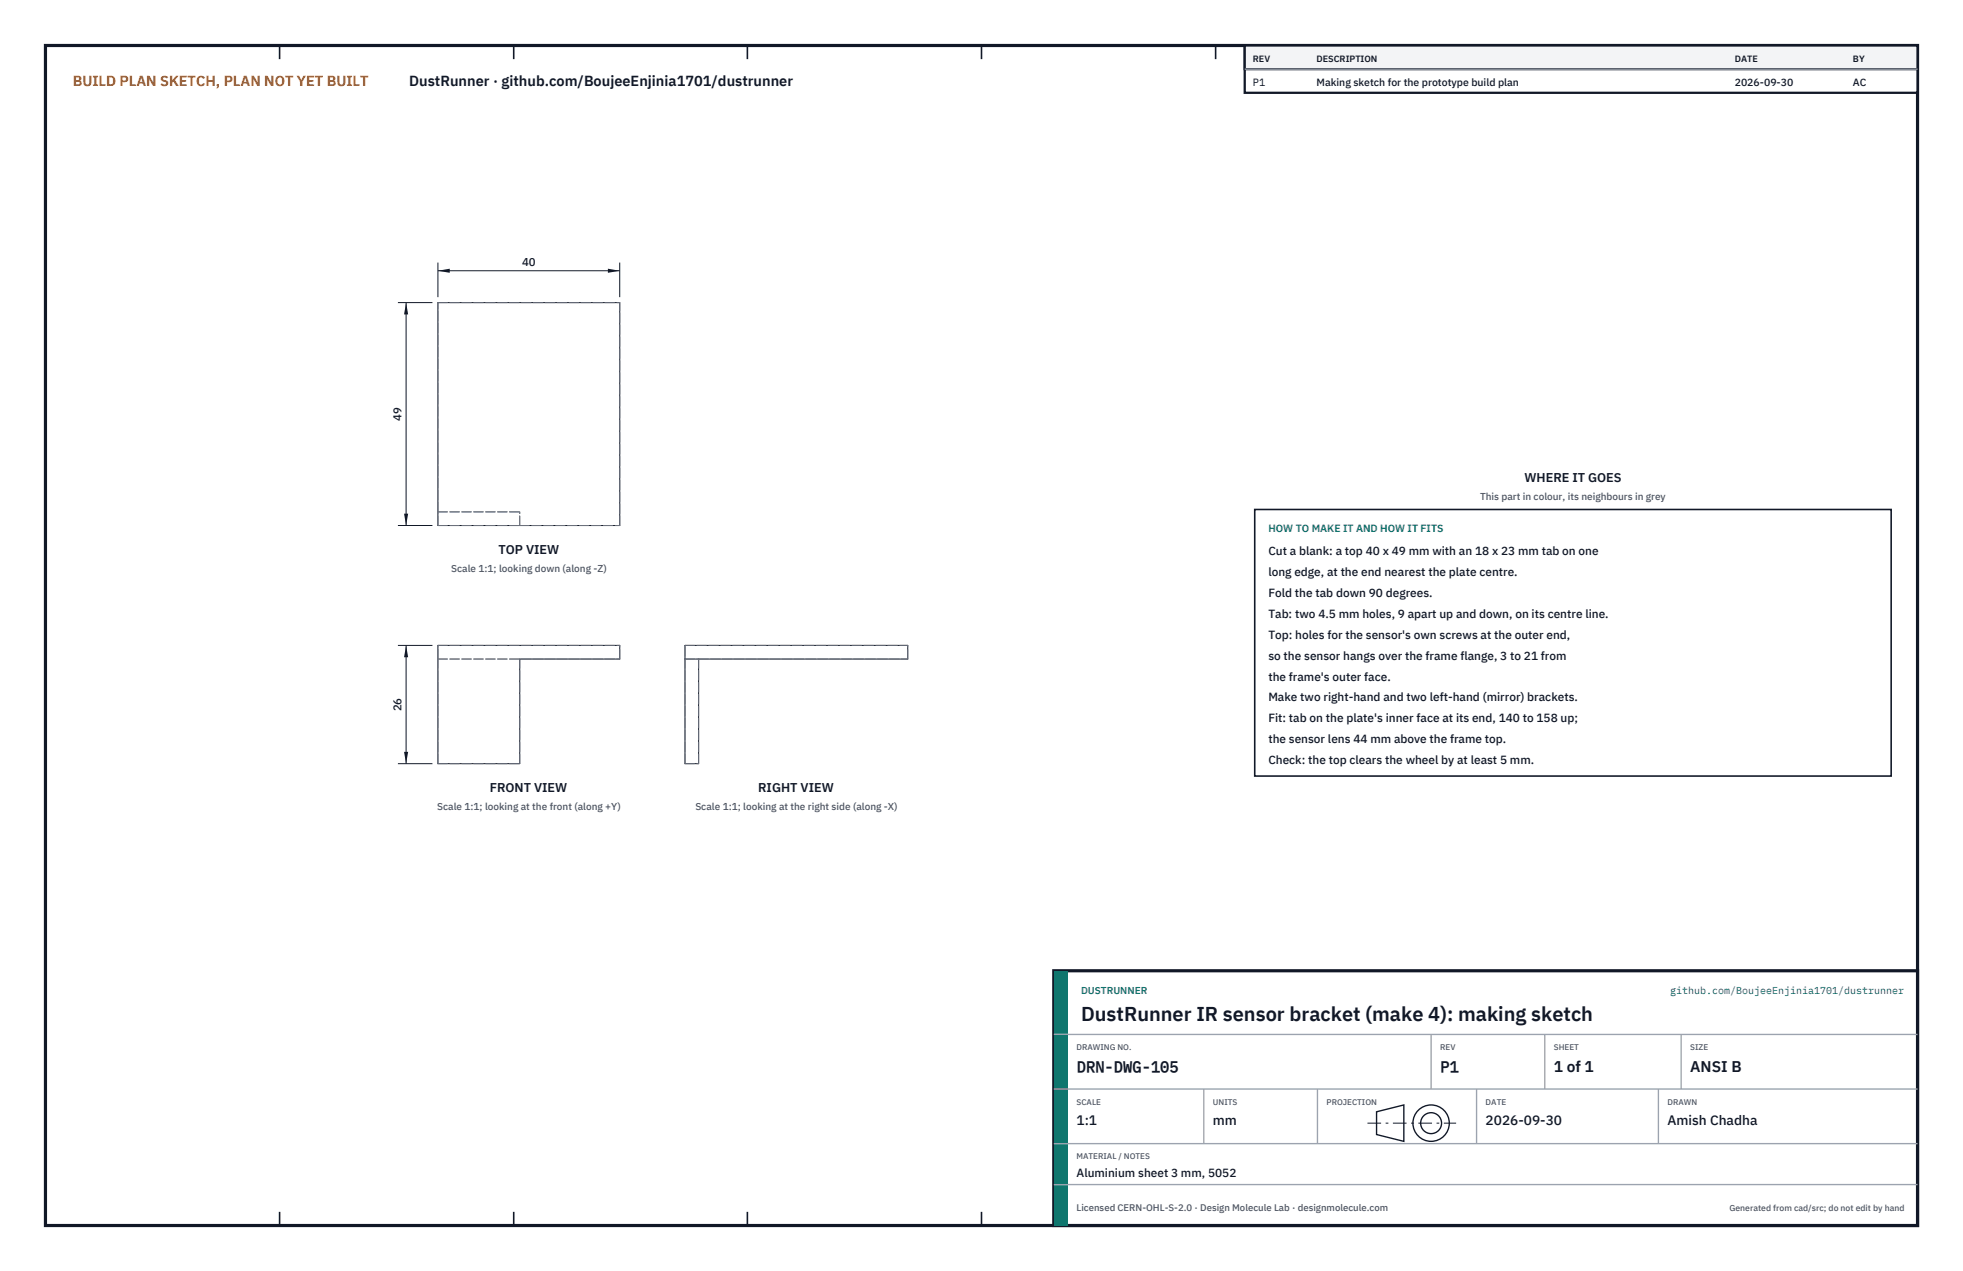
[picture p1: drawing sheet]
<svg xmlns="http://www.w3.org/2000/svg" width="432mm" height="279mm" viewBox="0 0 432 279" stroke-linecap="round" stroke-linejoin="round" font-family="sans-serif">
<defs><g id="words">
<text font-size="4.4" fill="#111827" x="237.8" y="224.4">DustRunner IR sensor bracket (make 4): making sketch</text>
<g font-size="3.4" fill="#111827">
<text x="236.8" y="235.6">DRN-DWG-105</text>
<text x="316.8" y="235.6">P1</text>
<text x="341.8" y="235.6">1 of 1</text>
<text x="371.8" y="235.6">ANSI B</text>
</g>
<text font-size="3.2" fill="#b45309" x="16" y="19">BUILD PLAN SKETCH, PLAN NOT YET BUILT</text>
<text font-size="3.2" fill="#111827" x="90" y="19">DustRunner · github.com/BoujeeEnjinia1701/dustrunner</text>
<g font-size="3" fill="#111827">
<text x="236.8" y="247.2">1:1</text>
<text x="266.8" y="247.2">mm</text>
<text x="326.8" y="247.2">2026-09-30</text>
<text x="366.8" y="247.2">Amish Chadha</text>
</g>
<g font-size="2.8" fill="#111827">
<text x="335.3" y="106">WHERE IT GOES</text>
<text x="109.6" y="121.7">TOP VIEW</text>
<text x="107.7" y="174.1">FRONT VIEW</text>
<text x="166.8" y="174.1">RIGHT VIEW</text>
</g>
<g font-size="2.6" fill="#111827">
<text x="279" y="122">Cut a blank: a top 40 x 49 mm with an 18 x 23 mm tab on one</text>
<text x="279" y="126.6">long edge, at the end nearest the plate centre.</text>
<text x="279" y="131.2">Fold the tab down 90 degrees.</text>
<text x="279" y="135.8">Tab: two 4.5 mm holes, 9 apart up and down, on its centre line.</text>
<text x="279" y="140.4">Top: holes for the sensor's own screws at the outer end,</text>
<text x="279" y="145">so the sensor hangs over the frame flange, 3 to 21 from</text>
<text x="279" y="149.6">the frame's outer face.</text>
<text x="279" y="154.2">Make two right-hand and two left-hand (mirror) brackets.</text>
<text x="279" y="158.8">Fit: tab on the plate's inner face at its end, 140 to 158 up;</text>
<text x="279" y="163.4">the sensor lens 44 mm above the frame top.</text>
<text x="279" y="168">Check: the top clears the wheel by at least 5 mm.</text>
<text x="236.8" y="258.8">Aluminium sheet 3 mm, 5052</text>
</g>
<g font-size="2.5" fill="#111827">
<text x="114.8" y="58.5">40</text>
<text x="88.3" y="92.5" transform="rotate(-90 88.3 92.5)">49</text>
<text x="88.3" y="156.4" transform="rotate(-90 88.3 156.4)">26</text>
</g>
<g font-size="2.3" fill="#111827">
<text x="275.6" y="18.8">P1</text>
<text x="289.6" y="18.8">Making sketch for the prototype build plan</text>
<text x="381.6" y="18.8">2026-09-30</text>
<text x="407.6" y="18.8">AC</text>
</g>
<text font-size="2.3" fill="#0f766e" x="279" y="117">HOW TO MAKE IT AND HOW IT FITS</text>
<g font-size="2.2" fill="#4b5563">
<text x="325.6" y="110">This part in colour, its neighbours in grey</text>
<text x="99.2" y="125.7">Scale 1:1; looking down (along -Z)</text>
<text x="96.2" y="178">Scale 1:1; looking at the front (along +Y)</text>
<text x="153" y="178">Scale 1:1; looking at the right side (along -X)</text>
</g>
<g font-size="2.2" fill="#0f766e">
<text x="237.8" y="218.4">DUSTRUNNER</text>
<text x="367.4" y="218.4">github.com/BoujeeEnjinia1701/dustrunner</text>
</g>
<text font-size="2.1" fill="#4b5563" x="236.8" y="266.2">Licensed CERN-OHL-S-2.0 · Design Molecule Lab · designmolecule.com</text>
<g font-size="2" fill="#111827">
<text x="275.6" y="13.6">REV</text>
<text x="289.6" y="13.6">DESCRIPTION</text>
<text x="381.6" y="13.6">DATE</text>
<text x="407.6" y="13.6">BY</text>
</g>
<text font-size="1.9" fill="#4b5563" x="380.4" y="266.2">Generated from cad/src; do not edit by hand</text>
<g font-size="1.8" fill="#4b5563">
<text x="236.8" y="230.8">DRAWING NO.</text>
<text x="316.8" y="230.8">REV</text>
<text x="341.8" y="230.8">SHEET</text>
<text x="371.8" y="230.8">SIZE</text>
<text x="236.8" y="242.8">SCALE</text>
<text x="266.8" y="242.8">UNITS</text>
<text x="291.8" y="242.8">PROJECTION</text>
<text x="326.8" y="242.8">DATE</text>
<text x="366.8" y="242.8">DRAWN</text>
<text x="236.8" y="254.8">MATERIAL / NOTES</text>
</g>
</g></defs>
<path d="M10 10h411.8v259.4h-411.8z" fill="none" stroke="#111827" stroke-width=".7" stroke-linecap="butt"/>
<g fill="none" stroke="#111827" stroke-width=".35">
<path d="M61.5 10v3M113 10v3M164.4 10v3M215.9 10v3M267.4 10v3M318.9 10v3M370.3 10v3M61.5 266.4v3M113 266.4v3M164.4 266.4v3M215.9 266.4v3M267.4 266.4v3"/>
<path d="M318.9 266.4v3M370.3 266.4v3"/>
</g>
<path d="M96.3 66.5h40v49h-40zM96.3 141.9h40v3h-22v23h-18zM150.7 144.9h49v-3h-49v26h3v-23" fill="none" stroke="#111727" stroke-width=".22"/>
<g fill="none" stroke="#6a7180" stroke-width=".22" stroke-dasharray="2.1 .5">
<path d="M96.3 66.5h40M96.3 115.5v-3M96.3 112.5v-46M96.3 112.5h18M96.3 115.5h18M114.3 115.5h22M114.3 115.5v-3M136.3 115.5v-49M96.3 144.9v-3M96.3 141.9h40M96.3 144.9h40M96.3 144.9h18"/>
<path d="M136.3 144.9v-3M150.7 141.9h49M150.7 144.9h3M153.7 144.9h46M199.7 144.9v-3M96.3 167.9v-23M96.3 167.9h18M114.3 167.9v-23M150.7 167.9v-26M150.7 167.9h3M153.7 167.9v-23"/>
</g>
<path d="M96.3 57.7v7.6M96.3 59.5h40M136.3 57.7v7.6" fill="none" stroke="#111827" stroke-width=".22"/>
<path d="M96.3 59.5l2.6-.4v.9zM133.7 59.1v.9l2.6-.5z" fill="#111827"/>
<path d="M87.5 66.5h7.6M89.3 66.5v49M87.5 115.5h7.6" fill="none" stroke="#111827" stroke-width=".22"/>
<path d="M89.3 66.5l-.4 2.6h.9zM88.9 112.9h.9l-.5 2.6z" fill="#111827"/>
<path d="M87.5 141.9h7.6M89.3 141.9v26M87.5 167.9h7.6" fill="none" stroke="#111827" stroke-width=".22"/>
<path d="M89.3 141.9l-.4 2.6h.9zM88.9 165.3h.9l-.5 2.6z" fill="#111827"/>
<path d="M276 112h140v58.6h-140z" fill="#fff" stroke="#111827" stroke-width=".35"/>
<path d="M273.8 10h148v10.4h-148z" fill="#fff" stroke="#111827" stroke-width=".5"/>
<path d="M273.8 10h148v5.2h-148z" fill="#f3f4f6" stroke="#111827" stroke-width=".5"/>
<path d="M273.8 15.2h148" fill="none" stroke="#9ca3af" stroke-width=".3"/>
<path d="M231.8 213.4h190v56h-190z" fill="#fff" stroke="#111827" stroke-width=".7" stroke-linecap="butt"/>
<path d="M231.8 213.4h3v56h-3z" fill="#0f766e"/>
<path d="M231.8 227.4h190M231.8 239.4h190M264.8 239.4v12M289.8 239.4v12M314.8 227.4v12M324.8 239.4v12M339.8 227.4v12M364.8 239.4v12M369.8 227.4v12M231.8 251.4h190M231.8 260.4h190" fill="none" stroke="#9ca3af" stroke-width=".3"/>
<g fill="none" stroke="#111827" stroke-width=".3">
<path d="M302.8 244.4l6-1.5v8l-6-1.5z"/>
<circle cx="314.8" cy="246.9" r="4"/>
<circle cx="314.8" cy="246.9" r="2.3"/>
</g>
<path d="M300.8 246.9h19.5" fill="none" stroke="#111827" stroke-width=".22" stroke-dasharray="3 1 .6 1" stroke-linecap="butt"/>
<use href="#words"/>
</svg>
